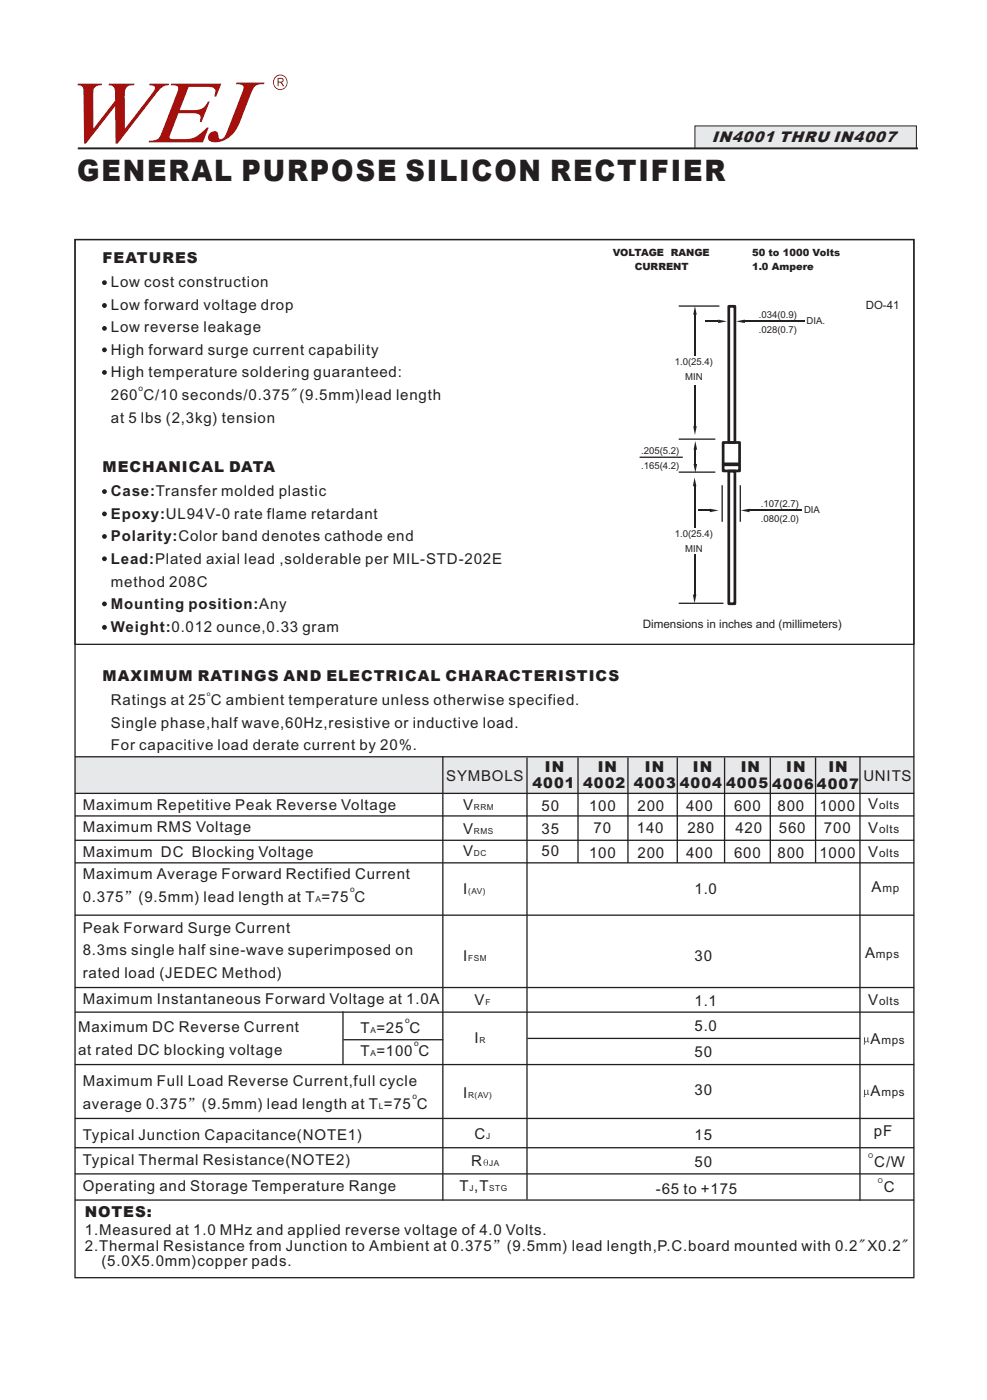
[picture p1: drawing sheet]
<svg xmlns="http://www.w3.org/2000/svg" width="209mm" height="296mm" viewBox="0 0 209 296" stroke-linecap="round" stroke-linejoin="round" font-family="sans-serif">
<defs><g id="words">
<text font-size="6.2" fill="#231f20" x="16.3" y="38.3">GENERAL PURPOSE SILICON RECTIFIER</text>
<text font-size="3.3" fill="#231f20" x="150.6" y="30.1">IN4001 THRU IN4007</text>
<g font-size="3.2" fill="#231f20">
<text x="21.7" y="55.6">FEATURES</text>
<text x="23.5" y="60.8">Low cost construction</text>
<text x="23.5" y="65.6">Low forward voltage drop</text>
<text x="23.5" y="70.3">Low reverse leakage</text>
<text x="23.5" y="75.1">High forward surge current capability</text>
<text x="23.5" y="79.9">High temperature soldering guaranteed:</text>
<text x="23.5" y="84.7">260 C/10 seconds/0.375&quot;(9.5mm)lead length</text>
<text x="23.5" y="89.4">at 5 lbs (2,3kg) tension</text>
<text x="21.7" y="99.9">MECHANICAL DATA</text>
<text x="23.5" y="105">Case:Transfer molded plastic</text>
<text x="23.5" y="109.8">Epoxy:UL94V-0 rate flame retardant</text>
<text x="23.5" y="114.6">Polarity:Color band denotes cathode end</text>
<text x="23.5" y="119.4">Lead:Plated axial lead ,solderable per MIL-STD-202E</text>
<text x="23.5" y="124.2">method 208C</text>
<text x="23.5" y="128.9">Mounting position:Any</text>
<text x="23.5" y="133.7">Weight:0.012 ounce,0.33 gram</text>
<text x="21.7" y="144.1">MAXIMUM RATINGS AND ELECTRICAL CHARACTERISTICS</text>
<text x="23.5" y="149.3">Ratings at 25 C ambient temperature unless otherwise specified.</text>
<text x="23.5" y="154.1">Single phase,half wave,60Hz,resistive or inductive load.</text>
<text x="23.5" y="158.8">For capacitive load derate current by 20%.</text>
<text x="94.4" y="165.2">SYMBOLS</text>
<text x="115.3" y="163.4">IN</text>
<text x="126.5" y="163.4">IN</text>
<text x="136.5" y="163.4">IN</text>
<text x="146.6" y="163.4">IN</text>
<text x="156.7" y="163.4">IN</text>
<text x="166.3" y="163.4">IN</text>
<text x="175.3" y="163.4">IN</text>
<text x="182.7" y="165.2">UNITS</text>
<text x="17.5" y="171.4">Maximum Repetitive Peak Reverse Voltage</text>
<text x="98" y="171.4">V</text>
<text x="114.6" y="171.6">50</text>
<text x="124.6" y="171.6">100</text>
<text x="134.9" y="171.6">200</text>
<text x="145.2" y="171.6">400</text>
<text x="155.3" y="171.6">600</text>
<text x="164.5" y="171.6">800</text>
<text x="173.4" y="171.6">1000</text>
<text x="183.7" y="171.3">V</text>
<text x="17.5" y="176.1">Maximum RMS Voltage</text>
<text x="98" y="176.4">V</text>
<text x="114.6" y="176.5">35</text>
<text x="125.6" y="176.4">70</text>
<text x="134.8" y="176.4">140</text>
<text x="145.4" y="176.4">280</text>
<text x="155.6" y="176.4">420</text>
<text x="164.8" y="176.4">560</text>
<text x="174.3" y="176.4">700</text>
<text x="183.7" y="176.3">V</text>
<text x="17.5" y="181.4">Maximum DC Blocking Voltage</text>
<text x="98" y="181.2">V</text>
<text x="114.6" y="181.3">50</text>
<text x="124.6" y="181.6">100</text>
<text x="134.9" y="181.6">200</text>
<text x="145.2" y="181.6">400</text>
<text x="155.3" y="181.6">600</text>
<text x="164.5" y="181.6">800</text>
<text x="173.4" y="181.6">1000</text>
<text x="183.7" y="181.4">V</text>
<text x="17.5" y="186.1">Maximum Average Forward Rectified Current</text>
<text x="17.5" y="190.9">0.375”(9.5mm) lead length at T =75 C</text>
<text x="98" y="189.3">I</text>
<text x="146.9" y="189.2">1.0</text>
<text x="184.4" y="188.9">A</text>
<text x="17.5" y="197.5">Peak Forward Surge Current</text>
<text x="17.5" y="202.2">8.3ms single half sine-wave superimposed on</text>
<text x="98" y="203.5">I</text>
<text x="146.9" y="203.4">30</text>
<text x="183" y="202.7">A</text>
<text x="17.5" y="207">rated load (JEDEC Method)</text>
<text x="17.5" y="212.6">Maximum Instantaneous Forward Voltage at 1.0A</text>
<text x="100.4" y="212.8">V</text>
<text x="146.9" y="212.9">1.1</text>
<text x="183.7" y="212.6">V</text>
<text x="16.5" y="218.5">Maximum DC Reverse Current</text>
<text x="76.3" y="218.7">T =25 C</text>
<text x="100.4" y="220.7">I</text>
<text x="146.9" y="218.2">5.0</text>
<text x="184.2" y="220.9">A</text>
<text x="16.5" y="223.2">at rated DC blocking voltage</text>
<text x="76.3" y="223.4">T =100 C</text>
<text x="146.9" y="223.8">50</text>
<text x="17.5" y="229.9">Maximum Full Load Reverse Current,full cycle</text>
<text x="98" y="232.4">I</text>
<text x="146.9" y="231.8">30</text>
<text x="184.2" y="232">A</text>
<text x="17.5" y="234.7">average 0.375”(9.5mm) lead length at T =75 C</text>
<text x="17.5" y="241.2">Typical Junction Capacitance(NOTE1)</text>
<text x="100.4" y="241">C</text>
<text x="146.9" y="241.2">15</text>
<text x="184.9" y="240.5">pF</text>
<text x="17.5" y="246.6">Typical Thermal Resistance(NOTE2)</text>
<text x="99.7" y="246.8">R</text>
<text x="146.9" y="247">50</text>
<text x="185" y="247.1">C/W</text>
<text x="17.5" y="252.2">Operating and Storage Temperature Range</text>
<text x="17.9" y="257.7">NOTES:</text>
<text x="97.3" y="252.2">T ,T</text>
<text x="138.8" y="252.7">-65 to +175</text>
<text x="187" y="252.3">C</text>
<text x="17.9" y="261.4">1.Measured at 1.0 MHz and applied reverse voltage of 4.0 Volts.</text>
<text x="17.9" y="264.7">2.Thermal Resistance from Junction to Ambient at 0.375”(9.5mm) lead length,P.C.board mounted with 0.2&quot;X0.2&quot;</text>
<text x="21.5" y="268.1">(5.0X5.0mm)copper pads.</text>
</g>
<g font-size="3.1" fill="#231f20">
<text x="112.7" y="166.8">4001</text>
<text x="123.4" y="166.8">4002</text>
<text x="134.1" y="166.8">4003</text>
<text x="143.8" y="166.8">4004</text>
<text x="153.6" y="166.8">4005</text>
<text x="172.8" y="167">4007</text>
</g>
<text font-size="3" fill="#231f20" x="163.4" y="167">4006</text>
<g font-size="2.5" fill="#231f20">
<text x="136" y="132.9">Dimensions in inches and (millimeters)</text>
<text x="186" y="171.3">olts</text>
<text x="186" y="176.3">olts</text>
<text x="186" y="181.4">olts</text>
<text x="186.7" y="188.9">mp</text>
<text x="185.3" y="202.7">mps</text>
<text x="186" y="212.6">olts</text>
<text x="186.5" y="220.9">mps</text>
<text x="186.5" y="232">mps</text>
</g>
<text font-size="2.4" fill="#231f20" x="183.2" y="65.5">DO-41</text>
<g font-size="2.1" fill="#231f20">
<text x="129.7" y="54.3">VOLTAGE RANGE</text>
<text x="134.3" y="57.2">CURRENT</text>
<text x="159.1" y="54.3">50 to 1000 Volts</text>
<text x="159.1" y="57.2">1.0 Ampere</text>
</g>
<g font-size="2" fill="#231f20">
<text x="160.6" y="67.3">.034(0.9)</text>
<text x="160.6" y="70.4">.028(0.7)</text>
<text x="170.7" y="68.5">DIA.</text>
<text x="142.8" y="77.3">1.0(25.4)</text>
<text x="145" y="80.5">MIN</text>
<text x="135.7" y="96.1">.205(5.2)</text>
<text x="135.7" y="99.3">.165(4.2)</text>
<text x="161" y="107.3">.107(2.7)</text>
<text x="142.8" y="113.7">1.0(25.4)</text>
<text x="161" y="110.5">.080(2.0)</text>
<text x="170.1" y="108.5">DIA</text>
<text x="145" y="116.9">MIN</text>
</g>
<g font-size="1.8" fill="#231f20">
<text x="29.3" y="82.7">o</text>
<text x="100.3" y="171.4">RRM</text>
<text x="100.3" y="176.4">RMS</text>
<text x="100.3" y="181.2">DC</text>
<text x="66.7" y="190.9">A</text>
<text x="74.1" y="188.8">o</text>
<text x="99.1" y="189.3">(AV)</text>
<text x="99.1" y="203.5">FSM</text>
<text x="102.7" y="212.8">F</text>
<text x="78.4" y="218.7">A</text>
<text x="85.7" y="216.6">o</text>
<text x="87.7" y="221.4">o</text>
<text x="101.5" y="220.7">R</text>
<text x="78.4" y="223.4">A</text>
<text x="87.3" y="232.6">o</text>
<text x="99.1" y="232.4">R(AV)</text>
<text x="80.1" y="234.7">L</text>
<text x="102.8" y="241">J</text>
<text x="103.5" y="246.8">JA</text>
<text x="99.4" y="252.2">J</text>
<text x="103.5" y="252.2">STG</text>
</g>
<g font-size="1.4" fill="#231f20">
<text x="43.8" y="147.4">o</text>
<text x="183.7" y="245.2">O</text>
<text x="185.7" y="250.4">O</text>
</g>
</g></defs>
<path d="M15.9 160.2h177.5v7.7h-177.5z" fill="#e7e8e9"/>
<path d="M147 26.7h46.9v4.7h-46.9z" fill="#e7e8e9" stroke="#231f20" stroke-width=".21"/>
<g fill="#231f20">
<circle cx="22.1" cy="59.8" r=".51"/>
<circle cx="22.1" cy="64.7" r=".51"/>
<circle cx="22.1" cy="69.5" r=".51"/>
<circle cx="22.1" cy="74.1" r=".51"/>
<circle cx="22.1" cy="78.8" r=".51"/>
<circle cx="22.1" cy="104" r=".51"/>
<circle cx="22.1" cy="108.8" r=".51"/>
<circle cx="22.1" cy="113.5" r=".51"/>
<circle cx="22.1" cy="118.3" r=".51"/>
<circle cx="22.1" cy="127.8" r=".51"/>
<circle cx="22.1" cy="132.8" r=".51"/>
</g>
<g fill="none" stroke="#231f20" stroke-width=".28">
<path d="M15.9 50.7h177.5v219.7h-177.5zM15.9 50.7h177.5v85.7h-177.5zM15.9 160.2h177.5M15.9 167.9h177.5M15.9 172.7h177.5M15.9 177.9h177.5M93.7 160.1v94M111.5 160.3v93.6M122.3 160.3v22.3M132.9 160.3v22.3M143.3 160.3v22.3M153.3 160.3v22.3"/>
<path d="M163 160.3v22.3M172.6 160.3v22.3M182 160.1v94.1M15.9 182.6h177.5M15.9 193.7h177.5M15.9 209h177.5M15.9 214.2h177.5M72.6 214.1v11.1M111.6 219.8h70.4M15.9 225.3h177.5M15.9 236.7h177.5M15.9 242.9h177.5"/>
<path d="M15.9 248.5h177.5M15.9 254h177.5"/>
</g>
<g fill="#231f20">
<path d="M182.9 230.7h.1l.1 .8h.4v-.8h.2v.9l.2-.1-.1 .2h-.2l-.1-.2-.3 .2h-.3v.5z"/>
<path d="M182.9 219.6h.1v.7l.2 .2 .3-.1v-.8h.2v.9l.2-.1-.2 .2-.2-.2a.37 .37 0 0 1-.6 .2l.1 .4-.2 .1z"/>
</g>
<path d="M143.6 64.8h8.6M143.6 92.9h7.8M143.6 99.9h7.8M152.8 102.7v7.8M156.6 102.7v7.8M143.6 127.7h9.5" fill="none" stroke="#231f20" stroke-width=".28"/>
<path d="M147 64.8l.4 1.8h-.7z" fill="#231f20"/>
<path d="M147.1 66.6v8.7M149.3 68h2.7" fill="none" stroke="#231f20" stroke-width=".28"/>
<path d="M151.9 67.7l1.9 .3-1.9 .4z" fill="#231f20"/>
<path d="M157.6 68h12.7" fill="none" stroke="#231f20" stroke-width=".28"/>
<g fill="#231f20">
<path d="M155.7 68l1.9-.3v.7z"/>
<path d="M147.1 93.3l.4 1.9h-.7z"/>
</g>
<path d="M147.1 95.2v3.1" fill="none" stroke="#231f20" stroke-width=".28"/>
<path d="M146.8 98.2h.7l-.4 1.9z" fill="#231f20"/>
<path d="M147 117.4v8.5" fill="none" stroke="#231f20" stroke-width=".28"/>
<path d="M146.6 125.8h.7l-.3 1.9z" fill="#231f20"/>
<path d="M158.6 108.1h11" fill="none" stroke="#231f20" stroke-width=".28"/>
<path d="M156.7 108l1.9-.3v.7z" fill="#231f20"/>
<path d="M135.3 96.8h9.2" fill="none" stroke="#231f20" stroke-width=".28"/>
<path d="M146.7 90.2h.7l-.4 1.9z" fill="#231f20"/>
<path d="M147.1 81.5v8.8M147 102.9v8.7" fill="none" stroke="#231f20" stroke-width=".28"/>
<path d="M147 101.1l.3 1.8h-.7z" fill="#231f20"/>
<path d="M147.8 108.1h2.4" fill="none" stroke="#231f20" stroke-width=".28"/>
<path d="M150.2 107.7l1.8 .3-1.8 .4z" fill="#231f20"/>
<path d="M16.5 31.4h177.7" fill="none" stroke="#231f20" stroke-width=".41"/>
<path d="M153.1 98.3h3.3" fill="none" stroke="#231f20" stroke-width=".78" stroke-linecap="butt"/>
<path d="M154.2 64.8h1.3v28.9h-1.3zM153 93.7h3.5v6h-3.5zM154.2 99.7h1.3v28.1h-1.3z" fill="none" stroke="#231f20" stroke-width=".58"/>
<path d="M72.6 220.1h21.2" fill="none" stroke="#231f20" stroke-width=".28"/>
<path d="M102.8 245.4a.75 .75 0 0 1 .5 .7 .75 .75 0 0 1-.5 .7l.3-.7h-.3l.3-.1v-.4zM102.5 245.5l.3-.1-.3 .6h.3l-.3 .1v.4l.3 .3a.78 .78 0 0 1-.3-1.3z" fill="#231f20"/>
<g fill="#a6100c">
<path d="M50.1 17.5h5.9l-.1 .3a2.23 2.23 0 0 0-2.7 1.9l-2.4 6a5.9 5.9 0 0 1-5.7 4.4 1.15 1.15 0 0 1-1.1-1.2 1.15 1.15 0 0 1 1.2-1.1l.8 .2 .3 1.3a1 1 0 0 0 1.5-.8l3.6-9.3a.88 .88 0 0 0 .1-1 .88 .88 0 0 0-1.1-.4h-.5z"/>
<path d="M59.3 15.8a1.65 1.65 0 0 1 1.5 1.6 1.65 1.65 0 0 1-1.5 1.7v-.2a1.46 1.46 0 0 0 1.4-1.5 1.46 1.46 0 0 0-1.4-1.4zM59.3 16.5v.2h.3a.29 .29 0 0 1 .2 .3 .29 .29 0 0 1-.3 .3h-.2v.2l.5 .7h.3l-.6-.7a.51 .51 0 0 0 .5-.7 .51 .51 0 0 0-.7-.3zM58.2 16.3l.8-.5h.3v.2a1.46 1.46 0 0 0-1.4 1.4 1.46 1.46 0 0 0 1.4 1.5v.2a1.66 1.66 0 0 1-1.4-1.1 1.66 1.66 0 0 1 .3-1.7zM58.7 16.5v1.7h.3v-.7h.3v-.2h-.3v-.6h.3v-.2z"/>
<path d="M33.6 17.7h2.2l-.1 .3a2.53 2.53 0 0 0-2.1 1.1zM36.2 17.7l-.1 .3 .9 .1a.65 .65 0 0 1 .7 .8l-3.4 9-.7 1.3v.9h9.3l1.2-3.1h-.4a5.7 5.7 0 0 1-4.9 2.5h-2a.64 .64 0 0 1-.8-.2 .64 .64 0 0 1 0-.9l1.8-4.4h3a1.15 1.15 0 0 1 1.6 1.1l-.1 .7h.3l1.8-4.3h-.4a2.7 2.7 0 0 1-2.9 1.8h-3.1l1.9-4.9h4.2a1.1 1.1 0 0 1 1.2 .3 1.1 1.1 0 0 1 .1 1.3v.4h.4l1-2.7zM16.5 17.7h5.1l-.1 .3a1.45 1.45 0 0 0-1.8 1.8l.1 7.4 4.5-5.9v-1.9a1.21 1.21 0 0 0-1.4-1.4l.2-.3h5.4l-.2 .3a1.59 1.59 0 0 0-1.9 2v7.2l6.1-7.9a.69 .69 0 0 0 .3-.9 .69 .69 0 0 0-.9-.3l-.4-.1 .2-.3h1.9v1.4l-8.7 11.3h-.4l-.1-7.9-6.2 7.9h-.4l-.1-10.8a1.14 1.14 0 0 0-1.3-1.6zM31.6 29.8l-.2 .3h2.2v-.9a2.64 2.64 0 0 1-2 .6z"/>
</g>
<use href="#words"/>
</svg>
